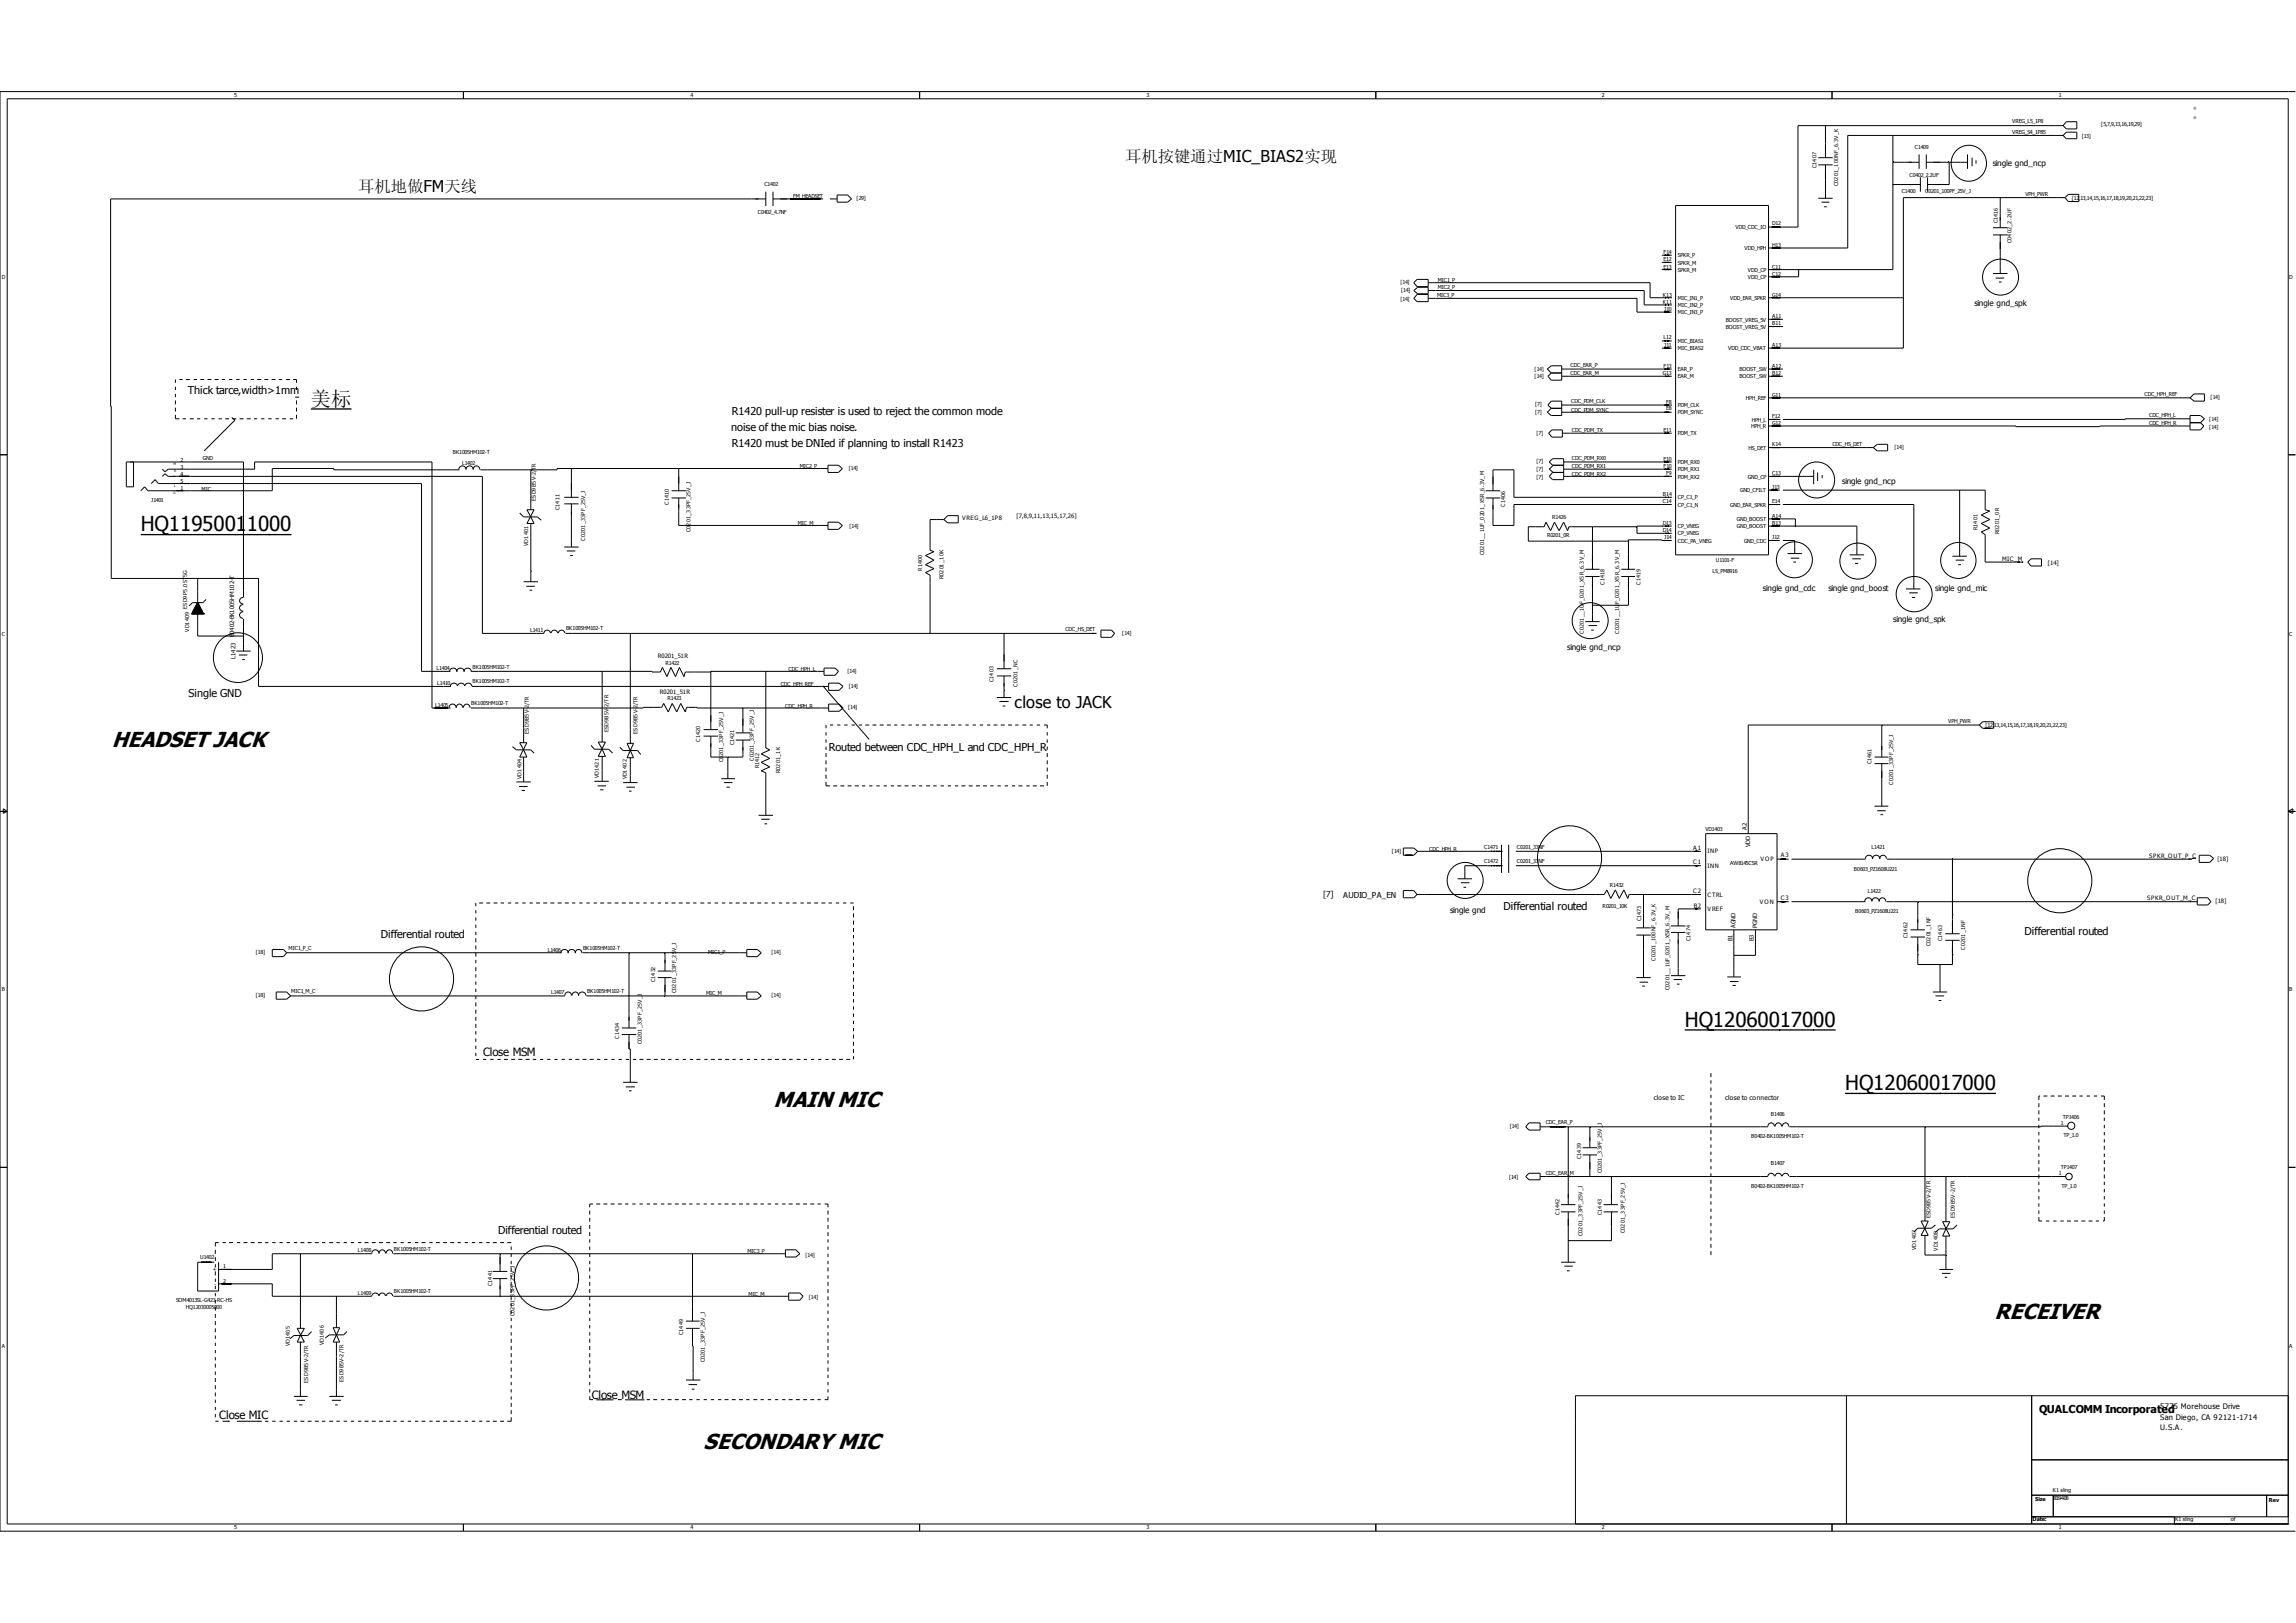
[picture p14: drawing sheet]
<svg xmlns="http://www.w3.org/2000/svg" width="297mm" height="210mm" viewBox="0 0 297 210" stroke-linecap="round" stroke-linejoin="round" font-family="sans-serif">
<defs><g id="words">
<g font-size="2.8">
<text x="14.5" y="96.7">HEADSET JACK</text>
<text x="100.1" y="143.3">MAIN MIC</text>
<text x="258" y="170.7">RECEIVER</text>
<text x="91" y="187.5">SECONDARY MIC</text>
</g>
<g font-size="2.7">
<text x="18.2" y="68.7">HQ11950011000</text>
<text x="217.9" y="132.8">HQ12060017000</text>
<text x="238.7" y="141.1">HQ12060017000</text>
</g>
<text font-size="2.6" x="40.2" y="52.5">美标</text>
<text font-size="2.5" fill="#666" x="283.3" y="15.3">：</text>
<g font-size="2.1">
<text x="145.5" y="20.9">耳机按键通过MIC_BIAS2实现</text>
<text x="46.3" y="24.8">耳机地做FM天线</text>
<text x="131.2" y="91.6">close to JACK</text>
</g>
<g font-size="1.5">
<text x="62.5" y="136.6">Close MSM</text>
<text x="28.4" y="183.6">Close MIC</text>
<text x="76.5" y="181">Close MSM</text>
</g>
<g font-size="1.4">
<text x="24.3" y="51">Thick tarce,width&gt;1mm</text>
<text x="94.7" y="53.7">R1420 pull-up resister is used to reject the common mode</text>
<text x="94.6" y="55.8">noise of the mic bias noise.</text>
<text x="94.7" y="57.9">R1420 must be DNIed if planning to install R1423</text>
<text x="24.4" y="90.2">Single GND</text>
<text x="107.2" y="97.2">Routed between CDC_HPH_L and CDC_HPH_R</text>
<text x="194.5" y="117.8">Differential routed</text>
<text x="49.3" y="121.3">Differential routed</text>
<text x="261.9" y="121">Differential routed</text>
<text x="64.4" y="159.7">Differential routed</text>
<text x="263.8" y="182.8">QUALCOMM Incorporated</text>
</g>
<g font-size="1.1">
<text x="257.8" y="21.5">single gnd_ncp</text>
<text x="255.4" y="39.6">single gnd_spk</text>
<text x="238.3" y="62.6">single gnd_ncp</text>
<text x="228" y="76.5">single gnd_cdc</text>
<text x="236.5" y="76.4">single gnd_boost</text>
<text x="250.3" y="76.5">single gnd_mic</text>
<text x="244.9" y="80.5">single gnd_spk</text>
<text x="202.7" y="84.1">single gnd_ncp</text>
<text x="171.1" y="116.1">[7]</text>
<text x="173.8" y="116.2">AUDIO_PA_EN</text>
<text x="187.6" y="118.2">single gnd</text>
</g>
<g font-size="1">
<text x="279.4" y="182.4">5775 Morehouse Drive</text>
<text x="279.4" y="183.7">San Diego, CA 92121-1714</text>
<text x="279.4" y="185.1">U.S.A.</text>
</g>
<g font-size=".8">
<text x="124.4" y="67.2">VREG_L6_1P8</text>
<text x="131.5" y="67">[7,8,9,11,13,15,17,26]</text>
<text x="259" y="72.6">MIC_M</text>
<text x="264.9" y="73.1">[14]</text>
<text x="30.3" y="82.5" transform="rotate(-90 30.3 82.5)">B0402-BK1005HM102-T</text>
<text x="30.5" y="85.3" transform="rotate(-90 30.5 85.3)">L1423</text>
<text x="85.1" y="85.1">R0201_51R</text>
<text x="85.3" y="89.8">R0201_51R</text>
<text x="226" y="107.4" transform="rotate(-90 226 107.4)">A2</text>
<text x="219" y="110">A1</text>
<text x="219" y="111.9">C1</text>
<text x="220.9" y="110.4">INP</text>
<text x="220.9" y="112.3">INN</text>
<text x="226.4" y="109.7" transform="rotate(-90 226.4 109.7)">VDD</text>
<text x="227.7" y="111.4">VO P</text>
<text x="230.4" y="110.9">A3</text>
<text x="278" y="111">SPKR_O UT_P_C</text>
<text x="286.8" y="111.4">[18]</text>
<text x="219" y="115.6">C2</text>
<text x="219.1" y="117.4">B2</text>
<text x="220.9" y="117.9">VREF</text>
<text x="220.9" y="116">CTRL</text>
<text x="227.6" y="116.9">VON</text>
<text x="230.4" y="116.5">C3</text>
<text x="277.8" y="116.5">SPKR_O UT_M_C</text>
<text x="286.6" y="116.8">[18]</text>
<text x="224.1" y="121.8" transform="rotate(-90 224.1 121.8)">B1</text>
<text x="224.5" y="120.1" transform="rotate(-90 224.5 120.1)">AGND</text>
<text x="226.9" y="121.8" transform="rotate(-90 226.9 121.8)">B3</text>
<text x="227.3" y="120.1" transform="rotate(-90 227.3 120.1)">PGND</text>
<text x="214" y="142.3">close to IC</text>
<text x="223.2" y="142.3">close to connector</text>
</g>
<g font-size=".7">
<text x="30.3" y="12.6">5</text>
<text x="89.3" y="12.6">4</text>
<text x="148.3" y="12.6">3</text>
<text x="207.2" y="12.6">2</text>
<text x="260.3" y="16">VREG_L5_1P8</text>
<text x="260.3" y="17.3">VREG_S4_1P85</text>
<text x="266.3" y="12.6">1</text>
<text x="269.3" y="17.8">[13]</text>
<text x="271.8" y="16.3">[5,7,9,13,16,19,29]</text>
<text x="235" y="21.7" transform="rotate(-90 235 21.7)">C1407</text>
<text x="247" y="22.9">C0402_2.2UF</text>
<text x="247.7" y="19.3">C1409</text>
<text x="98" y="27.7">C0402_4.7NF</text>
<text x="98.9" y="24.1">C1402</text>
<text x="102.6" y="25.6">FM_HEADSET</text>
<text x="110.8" y="25.9">[29]</text>
<text x="224.5" y="29.7">VDD_CDC_IO</text>
<text x="229.2" y="29.2">D12</text>
<text x="237.8" y="24.1" transform="rotate(-90 237.8 24.1)">C0201_100NF_6.3V_K</text>
<text x="246" y="24.9">C1400</text>
<text x="249" y="24.9">C0201_100PF_25V_J</text>
<text x="258.4" y="28.9" transform="rotate(-90 258.4 28.9)">C1416</text>
<text x="262" y="25.3">VPH_PWR</text>
<text x="268" y="25.9">[12,13,14,15,16,17,18,19,20,21,22,23]</text>
<text x="215.2" y="32.9">F14</text>
<text x="215.2" y="33.8">E12</text>
<text x="215.2" y="34.7">E13</text>
<text x="217" y="33.3">SPKR_P</text>
<text x="217" y="34.2">SPKR_M</text>
<text x="217" y="35.2">SPKR_M</text>
<text x="225.7" y="32.4">VDD_HPH</text>
<text x="226.1" y="35.2">VDD_CP</text>
<text x="229.2" y="32">H13</text>
<text x="229.2" y="34.7">C11</text>
<text x="229.2" y="35.7">C12</text>
<text x="260.2" y="31.4" transform="rotate(-90 260.2 31.4)">C0402_2.2UF</text>
<text x=".3" y="36.1">D</text>
<text x="181.2" y="36.8">[14]</text>
<text x="181.2" y="38.9">[14]</text>
<text x="181.2" y="37.8">[14]</text>
<text x="185.9" y="38.5">MIC3_P</text>
<text x="186" y="36.4">MIC1_P</text>
<text x="186" y="37.5">MIC2_P</text>
<text x="215.1" y="38.4">K13</text>
<text x="215.1" y="39.3">K11</text>
<text x="215.3" y="40.2">J10</text>
<text x="217" y="38.8">MIC_IN1_P</text>
<text x="217" y="39.7">MIC_IN2_P</text>
<text x="217" y="40.7">MIC_IN3_P</text>
<text x="223.2" y="41.6">BOOST_VREG_5V</text>
<text x="223.8" y="38.8">VDD_EAR_SPKR</text>
<text x="226.1" y="36.1">VDD_CP</text>
<text x="229.2" y="38.4">G14</text>
<text x="229.2" y="41.2">A11</text>
<text x="296.1" y="36.1">D</text>
<text x="198.5" y="47.9">[14]</text>
<text x="203.2" y="47.5">CDC_EAR_P</text>
<text x="215.2" y="43.9">L12</text>
<text x="215.2" y="47.6">F13</text>
<text x="215.3" y="44.9">J11</text>
<text x="217" y="44.4">MIC_BIAS1</text>
<text x="217" y="45.3">MIC_BIAS2</text>
<text x="223.2" y="42.5">BOOST_VREG_5V</text>
<text x="223.6" y="45.3">VDD_CDC_VBAT</text>
<text x="229.2" y="42.1">B11</text>
<text x="229.2" y="44.9">A13</text>
<text x="229.2" y="47.6">A12</text>
<text x="198.5" y="49">[14]</text>
<text x="198.6" y="52.5">[7]</text>
<text x="198.6" y="53.6">[7]</text>
<text x="203.2" y="48.5">CDC_EAR_M</text>
<text x="203.2" y="52.2">CDC_PDM_CLK</text>
<text x="203.2" y="53.3">CDC_PDM_SYNC</text>
<text x="215.1" y="48.5">G13</text>
<text x="215.5" y="52.3">F8</text>
<text x="215.5" y="53.1">E8</text>
<text x="217" y="48">EAR_P</text>
<text x="217" y="49">EAR_M</text>
<text x="217" y="52.7">PDM_CLK</text>
<text x="217" y="53.6">PDM_SYNC</text>
<text x="225" y="48">BOOST_SW</text>
<text x="225" y="49">BOOST_SW</text>
<text x="225.9" y="51.8">HPH_REF</text>
<text x="229.2" y="48.5">B12</text>
<text x="229.2" y="51.3">G11</text>
<text x="277.4" y="51.3">CDC_HPH_REF</text>
<text x="278" y="54">CDC_HPH_L</text>
<text x="286" y="51.7">[14]</text>
<text x="23.4" y="59.7">2</text>
<text x="26.2" y="59.5">GND</text>
<text x="58.6" y="58.8">BK1005HM102-T</text>
<text x="198.8" y="56.3">[7]</text>
<text x="198.8" y="59.9">[7]</text>
<text x="203.3" y="55.9">CDC_PDM_TX</text>
<text x="203.3" y="59.5">CDC_PDM_RX0</text>
<text x="215.2" y="55.9">E11</text>
<text x="215.2" y="59.6">E10</text>
<text x="217" y="56.3">PDM_TX</text>
<text x="226.2" y="58.2">HS_DET</text>
<text x="226.5" y="55.4">HPH_R</text>
<text x="226.6" y="54.6">HPH_L</text>
<text x="229.2" y="54">F12</text>
<text x="229.2" y="55">G12</text>
<text x="229.2" y="57.8">K14</text>
<text x="237" y="57.8">CDC_HS_DET</text>
<text x="245.1" y="58.1">[14]</text>
<text x="278" y="55">CDC_HPH_R</text>
<text x="285.8" y="54.5">[14]</text>
<text x="285.8" y="55.5">[14]</text>
<text x="19.6" y="65">J1401</text>
<text x="23.4" y="60.6">3</text>
<text x="23.4" y="61.6">4</text>
<text x="23.4" y="62.5">5</text>
<text x="23.4" y="63.4">1</text>
<text x="26.1" y="63.5">MIC</text>
<text x="59.8" y="60.1">L1402</text>
<text x="69.3" y="64.8" transform="rotate(-90 69.3 64.8)">ESD9B5V-2/TR</text>
<text x="72.4" y="66" transform="rotate(-90 72.4 66)">C1411</text>
<text x="86.5" y="65.3" transform="rotate(-90 86.5 65.3)">C1410</text>
<text x="103.4" y="60.6">MIC2_P</text>
<text x="109.8" y="60.8">[14]</text>
<text x="194.7" y="65.6" transform="rotate(-90 194.7 65.6)">C1406</text>
<text x="198.8" y="60.9">[7]</text>
<text x="198.8" y="61.9">[7]</text>
<text x="203.3" y="60.6">CDC_PDM_RX1</text>
<text x="203.3" y="61.6">CDC_PDM_RX2</text>
<text x="215.1" y="64.2">B14</text>
<text x="215.1" y="65.1">C14</text>
<text x="215.2" y="60.6">F10</text>
<text x="215.5" y="61.4">F9</text>
<text x="217" y="60.1">PDM_RX0</text>
<text x="217" y="61">PDM_RX1</text>
<text x="217" y="61.9">PDM_RX2</text>
<text x="217" y="64.6">CP_C1_P</text>
<text x="217" y="65.6">CP_C1_N</text>
<text x="223.8" y="65.6">GND_EAR_SPKR</text>
<text x="225.1" y="63.7">GND_CFILT</text>
<text x="226.1" y="61.9">GND_CP</text>
<text x="229.2" y="61.4">C13</text>
<text x="229.2" y="63.3">J13</text>
<text x="229.2" y="65.1">E14</text>
<text x="68.3" y="70.6" transform="rotate(-90 68.3 70.6)">VD1401</text>
<text x="75.7" y="70" transform="rotate(-90 75.7 70)">C0201_33PF_25V_J</text>
<text x="89.3" y="68.9" transform="rotate(-90 89.3 68.9)">C0201_33PF_25V_J</text>
<text x="103.2" y="67.9">MIC_M</text>
<text x="109.9" y="68.3">[14]</text>
<text x="192" y="71.8" transform="rotate(-90 192 71.8)">C0201__1UF_0201_X5R_6.3V_M</text>
<text x="200.1" y="69.5">R0201_0R</text>
<text x="200.8" y="67.2">R1426</text>
<text x="215.1" y="67.9">D13</text>
<text x="215.1" y="68.9">D14</text>
<text x="215.3" y="69.8">J14</text>
<text x="217" y="68.4">CP_VNEG</text>
<text x="217" y="69.3">CP_VNEG</text>
<text x="217" y="70.2">CDC_PA_VNEG</text>
<text x="224.7" y="67.4">GND_BOOST</text>
<text x="224.7" y="68.4">GND_BOOST</text>
<text x="225.6" y="70.2">GND_CDC</text>
<text x="229.2" y="67">A14</text>
<text x="229.2" y="67.9">B13</text>
<text x="229.2" y="69.8">J12</text>
<text x="255.8" y="68.6" transform="rotate(-90 255.8 68.6)">R1401</text>
<text x="258.6" y="69.1" transform="rotate(-90 258.6 69.1)">R0201_0R</text>
<text x="119.3" y="73.9" transform="rotate(-90 119.3 73.9)">R1400</text>
<text x="122.1" y="75" transform="rotate(-90 122.1 75)">R0201_10K</text>
<text x="207.6" y="75.6" transform="rotate(-90 207.6 75.6)">C1418</text>
<text x="212.2" y="75.6" transform="rotate(-90 212.2 75.6)">C1419</text>
<text x="221.5" y="74.1">LS_PM8916</text>
<text x="222" y="72.7">U1101-F</text>
<text x=".3" y="82.2">C</text>
<text x="24.2" y="78.8" transform="rotate(-90 24.2 78.8)">ESD9P5.0ST5G</text>
<text x="24.5" y="81.7" transform="rotate(-90 24.5 81.7)">VD1409</text>
<text x="68.6" y="81.8">L1411</text>
<text x="73.2" y="81.6">BK1005HM102-T</text>
<text x="137.8" y="81.6">CDC_HS_DET</text>
<text x="145.2" y="82.1">[14]</text>
<text x="204.9" y="82" transform="rotate(-90 204.9 82)">C0201__1UF_0201_X5R_6.3V_M</text>
<text x="209.4" y="82" transform="rotate(-90 209.4 82)">C0201__1UF_0201_X5R_6.3V_M</text>
<text x="296.1" y="82.2">C</text>
<text x="56.5" y="86.7">L1404</text>
<text x="56.5" y="88.7">L1410</text>
<text x="61.1" y="86.6">BK1005HM102-T</text>
<text x="61.1" y="88.4">BK1005HM102-T</text>
<text x="86.1" y="86">R1422</text>
<text x="101" y="88.8">CDC_HPH_REF</text>
<text x="102" y="86.8">CDC_HPH_L</text>
<text x="109.6" y="87.1">[14]</text>
<text x="109.8" y="89">[14]</text>
<text x="128.5" y="88.2" transform="rotate(-90 128.5 88.2)">C1403</text>
<text x="131.6" y="88.8" transform="rotate(-90 131.6 88.8)">C0201_NC</text>
<text x="56.3" y="91.5">L1405</text>
<text x="60.9" y="91.2">BK1005HM102-T</text>
<text x="68.4" y="94.9" transform="rotate(-90 68.4 94.9)">ESD9B5V-2/TR</text>
<text x="78.7" y="94.8" transform="rotate(-90 78.7 94.8)">ESD9B5V-2/TR</text>
<text x="82.5" y="94.9" transform="rotate(-90 82.5 94.9)">ESD9B5V-2/TR</text>
<text x="86.3" y="90.6">R1423</text>
<text x="90.6" y="95.9" transform="rotate(-90 90.6 95.9)">C1420</text>
<text x="101.6" y="91.5">CDC_HPH_R</text>
<text x="109.7" y="91.7">[14]</text>
<text x="252" y="93.5">VPH_PWR</text>
<text x="256.8" y="94.1">[12,13,14,15,16,17,18,19,20,21,22,23]</text>
<text x="67.5" y="100.8" transform="rotate(-90 67.5 100.8)">VD1404</text>
<text x="77.5" y="100.7" transform="rotate(-90 77.5 100.7)">VD1421</text>
<text x="81.1" y="100.9" transform="rotate(-90 81.1 100.9)">VD1402</text>
<text x="93.5" y="98.7" transform="rotate(-90 93.5 98.7)">C0201_33PF_25V_J</text>
<text x="95" y="96.5" transform="rotate(-90 95 96.5)">C1421</text>
<text x="97.5" y="98.4" transform="rotate(-90 97.5 98.4)">C0201_33PF_25V_J</text>
<text x="98.2" y="99.4" transform="rotate(-90 98.2 99.4)">R1412</text>
<text x="100.9" y="100" transform="rotate(-90 100.9 100)">R0201_1K</text>
<text x="242.1" y="98.9" transform="rotate(-90 242.1 98.9)">C1461</text>
<text x="244.9" y="101.5" transform="rotate(-90 244.9 101.5)">C0201_33PF_25V_J</text>
<text x="220.6" y="107.5">VD1403</text>
<text x="180.1" y="110.3">[14]</text>
<text x="184.9" y="110.2">CDC_HPH_R</text>
<text x="192" y="109.9">C1471</text>
<text x="192" y="111.7">C1472</text>
<text x="196.2" y="109.8">C0201_33NF</text>
<text x="196.2" y="111.7">C0201_33NF</text>
<text x="223.8" y="111.9">AW8145CSR</text>
<text x="239.8" y="112.7">B0603_PZ1608U221</text>
<text x="242.1" y="109.8">L1421</text>
<text x="207.3" y="117.5">R0201_10K</text>
<text x="208.2" y="114.8">R1432</text>
<text x="212.3" y="119.2" transform="rotate(-90 212.3 119.2)">C1473</text>
<text x="240" y="118.1">B0603_PZ1608U221</text>
<text x="241.6" y="115.5">L1422</text>
<text x="33.1" y="123.5">[18]</text>
<text x="37.3" y="123">MIC1_P_C</text>
<text x="70.9" y="123.1">L1406</text>
<text x="75.4" y="122.9">BK1005HM102-T</text>
<text x="91.6" y="123.4">MIC1_P</text>
<text x="99.8" y="123.5">[14]</text>
<text x="214.2" y="124.3" transform="rotate(-90 214.2 124.3)">C0201_100NF_6.3V_K</text>
<text x="218.7" y="121.8" transform="rotate(-90 218.7 121.8)">C1474</text>
<text x="246.8" y="121.3" transform="rotate(-90 246.8 121.3)">C1462</text>
<text x="249.7" y="122.4" transform="rotate(-90 249.7 122.4)">C0201_1NF</text>
<text x="251.2" y="121.8" transform="rotate(-90 251.2 121.8)">C1463</text>
<text x="254.2" y="122.9" transform="rotate(-90 254.2 122.9)">C0201_1NF</text>
<text x=".3" y="128.3">B</text>
<text x="33.1" y="129">[18]</text>
<text x="37.7" y="128.5">MIC1_M_C</text>
<text x="71.3" y="128.6">L1407</text>
<text x="75.9" y="128.5">BK1005HM102-T</text>
<text x="84.7" y="127.1" transform="rotate(-90 84.7 127.1)">C1432</text>
<text x="87.4" y="128.5" transform="rotate(-90 87.4 128.5)">C0201_33PF_25V_J</text>
<text x="91.3" y="128.7">MIC_M</text>
<text x="99.8" y="129">[14]</text>
<text x="215.9" y="128.1" transform="rotate(-90 215.9 128.1)">C0201__1UF_0201_X5R_6.3V_M</text>
<text x="296.1" y="128.3">B</text>
<text x="80.1" y="134.4" transform="rotate(-90 80.1 134.4)">C1434</text>
<text x="83" y="135.1" transform="rotate(-90 83 135.1)">C0201_33PF_25V_J</text>
<text x="195.3" y="146">[14]</text>
<text x="199.9" y="145.5">CDC_EAR_P</text>
<text x="204.5" y="150" transform="rotate(-90 204.5 150)">C1439</text>
<text x="226.5" y="147.2">B0402-BK1005HM102-T</text>
<text x="229.1" y="144.4">B1406</text>
<text x="266.6" y="145.6">1</text>
<text x="266.8" y="144.8">TP1406</text>
<text x="266.9" y="147.2">TP_1.0</text>
<text x="195.2" y="152.5">[14]</text>
<text x="199.9" y="152.1">CDC_EAR_M</text>
<text x="207.2" y="151.8" transform="rotate(-90 207.2 151.8)">C0201_33PF_25V_J</text>
<text x="226.5" y="153.7">B0402-BK1005HM102-T</text>
<text x="229.1" y="150.8">B1407</text>
<text x="266.3" y="152.1">1</text>
<text x="266.6" y="151.3">TP1407</text>
<text x="266.7" y="153.7">TP_1.0</text>
<text x="46.3" y="162">L1408</text>
<text x="51" y="161.8">BK1005HM102-T</text>
<text x="201.7" y="157.2" transform="rotate(-90 201.7 157.2)">C1442</text>
<text x="204.7" y="159.9" transform="rotate(-90 204.7 159.9)">C0201_33PF_25V_J</text>
<text x="207.2" y="157.2" transform="rotate(-90 207.2 157.2)">C1443</text>
<text x="210.2" y="159.5" transform="rotate(-90 210.2 159.5)">C0201_33PF_25V_J</text>
<text x="247.9" y="161.7" transform="rotate(-90 247.9 161.7)">VD1407</text>
<text x="249.7" y="157.7" transform="rotate(-90 249.7 157.7)">ESD9B5V-2/TR</text>
<text x="250.7" y="161.8" transform="rotate(-90 250.7 161.8)">VD1408</text>
<text x="252.9" y="157.6" transform="rotate(-90 252.9 157.6)">ESD9B5V-2/TR</text>
<text x="25.9" y="162.9">U1402</text>
<text x="27.5" y="164.5">+</text>
<text x="27.8" y="166.4">-</text>
<text x="28.9" y="164.1">1</text>
<text x="28.9" y="166">2</text>
<text x="46.3" y="167.6">L1409</text>
<text x="51" y="167.3">BK1005HM102-T</text>
<text x="63.7" y="166.4" transform="rotate(-90 63.7 166.4)">C1441</text>
<text x="96.7" y="162.1">MIC3_P</text>
<text x="96.8" y="167.7">MIC_M</text>
<text x="104.2" y="162.7">[14]</text>
<text x="22.8" y="168.5">SOM4013SL-G423-RC-HS</text>
<text x="24" y="169.3">HQ12030005000</text>
<text x="66.5" y="170.3" transform="rotate(-90 66.5 170.3)">C0201_33PF_25V_J</text>
<text x="88.4" y="172.7" transform="rotate(-90 88.4 172.7)">C1449</text>
<text x="104.6" y="168.1">[14]</text>
<text x=".3" y="174.4">A</text>
<text x="37.5" y="174.2" transform="rotate(-90 37.5 174.2)">VD1405</text>
<text x="39.9" y="178.9" transform="rotate(-90 39.9 178.9)">ESD9B5V-2/TR</text>
<text x="41.9" y="174.1" transform="rotate(-90 41.9 174.1)">VD1406</text>
<text x="44.4" y="178.8" transform="rotate(-90 44.4 178.8)">ESD9B5V-2/TR</text>
<text x="91.2" y="176.3" transform="rotate(-90 91.2 176.3)">C0201_33PF_25V_J</text>
<text x="296.1" y="174.4">A</text>
<text x="30.3" y="197.9">5</text>
<text x="89.3" y="197.9">4</text>
<text x="148.3" y="197.9">3</text>
<text x="207.2" y="197.9">2</text>
<text x="262.9" y="196.9">Date:</text>
<text x="263.3" y="194.2">Size</text>
<text x="265.6" y="193">K1 sling</text>
<text x="265.6" y="194.1">2019-4-08</text>
<text x="266.3" y="197.9">1</text>
<text x="281.4" y="196.9">K1 sling</text>
<text x="288.6" y="196.9">of</text>
<text x="293.5" y="194.3">Rev</text>
</g>
<g font-size=".4">
<text x="22.4" y="60.2">M</text>
<text x="22.4" y="63.9">G</text>
<text x="22.5" y="61.1">R</text>
<text x="22.5" y="63">L</text>
</g>
<text font-size=".2" x="22.4" y="61.8">DET</text>
</g></defs>
<g fill="none" stroke="#000" stroke-width=".13">
<path d="M.9 12.8h295.1v184.4h-295.1zM59.9 11.9v.9M119 11.9v.9M178 11.9v.9M236.1 16.3v4.1M237 11.9v.9M244.9 17.5v17.4h-16.1M248.2 20v1.8M249.2 20v1.8M254.5 20v1.8M266.9 16.3h-34.3v13.1h-3.8M266.9 17.5h-27.9v14.6h-10.2"/>
<path d="M266.9 17.5l.4-.4h1.3v.8h-1.3zM267.3 15.7h1.3v1h-1.3l-.4-.4zM296.9 11.9h-296.9v186.2h296.9M99.1 25.7h-84.8l.1 49.1h19v14h24.9M99.1 24.8v1.9M100 25.7h6.5M100 24.8v1.9M107.4 25.7h.9M108.3 25.2h1.3l.6 .5-.6 .5h-1.3zM182.9 37.6l.5-.4h1.3v.8h-1.3zM183.3 36.2h1.4v.9h-1.4l-.4-.5zM183.3 38.1h1.4v.9h-1.4l-.4-.4z"/>
<path d="M184.7 36.6h28.7v1.9h2.9M184.7 37.6h28v1.9h3.6M184.7 38.6h27.1v1.8h4.4M215 33h1.2M215 34h1.2M215 34.9h1.2M216.7 26.6h12.1v45.2h-12.1zM228.8 38.5h17.4M232.7 34.9v.9h-3.9M235.2 20.4h1.9M235.2 21.3h1.9M235.2 25.7h1.9"/>
<path d="M235.6 26.2h1M236 26.8h.3M236.1 21.3v4.4M244.9 21h3.3M244.9 23.9h3.5M248.4 22.9v1.9M249.2 21h5.3M249.3 22.9v1.9M252.1 21v2.9h-2.8M255.1 20.4v1.1M255.6 20.7v.5M257.8 29.5h1.9"/>
<path d="M257.8 30.4h1.9M257.8 35.4h1.9M258.1 36h1.1M258.6 36.5h.3M258.7 25.6v3.9M258.7 30.4v5M267.1 25.6h-20.9v19.4h-17.4M267.1 25.6l.4-.5h1.4v1h-1.4zM0 58.8h.9M17.3 59.8v3.2h-1v-3.2h15.2v17.5M22.7 49.1v.4M22.7 50v.5"/>
<path d="M22.7 51v.4M22.7 51.8v.5M22.7 52.7v.6M22.7 53.7v.5h.5M23.2 49.1h.4M23.6 54.2h.4M24 49.1h.6M24.6 54.2h.5M25.1 49.1h.4M25.5 54.2h.4M25.9 49.1h.5M26.4 54.2h.4"/>
<path d="M26.8 49.1h.5M27.3 54.2h.5M27.8 49.1h.5M28.3 54.2h.4M28.7 49.1h.4M29.1 54.2h.5M29.6 49.1h.5M30 54l.4 .4-4 3.9M30.1 54.2h.5M30.6 49.1h.4M31 54.2h.5M31.5 49.1h.4"/>
<path d="M31.9 54.2h.5M32.4 49.1h.5M32.9 54.2h.4M33.3 49.1h.5M33.8 54.2h.4M34.2 49.1h.5M34.7 54.2h.4M35.1 49.1h.5M35.6 54.2h.5M36.1 49.1h.4M36.5 54.2h.5M37 49.1h.5"/>
<path d="M37.5 54.2h.4M37.9 49.1h.5v.4M38.2 51.4h.5M38.4 50v.5M38.4 51.8v.5M38.4 52.7v.6M38.4 53.7v.5M200.2 47.8l.5-.5h1.3v1.9h-1.3l-.5-.5 .5-.4zM200.7 51.9h1.3v1.9h-1.3l-.5-.5 .5-.5-.5-.4zM200.7 48.3h1.3M200.7 52.8h1.3M200.7 55.6h1.4v1h-1.4l-.4-.6z"/>
<path d="M202 47.8h14.2M202 48.7h14.2M202 52.4h14.3M202 53.3h14.2M202.1 56h14.1M202.3 59.8h13.9M215 44.1h1.2M215 45h1.2M228.8 41.3h1.8M228.8 42.2h1.8M228.8 47.8h1.8M228.8 48.7h1.8"/>
<path d="M228.8 51.5h54.5M228.8 54.3h1.5M228.8 55.1h32v.1l22.5-.1M228.8 57.9h13.5M232 54.3h.1M242.3 57.9l.5-.4h1.4v.8h-1.4zM283.3 54.2h-8.4v.1h-44.3M283.3 53.8h1.3l.6 .4-.6 .5 .5 .4-.5 .5h-1.3zM283.3 54.7h1.3M283.8 51h1.4v.9h-1.4l-.5-.4zM296 58.8h.9M19.6 62.6l.5-.5 .4 .5h34v24.3h3.8"/>
<path d="M21 60.7l.3 .3 .5-.3h11.1v-.9h23v31.8h2.4M21 61.6l.3-.3 .5 .3h40.6v20.4h8M25.6 74.8v3.2M25.6 79.4v2.9h5.9M26.7 77.6l-.5 .4h-1.3l-.4 .4M31.5 79.2a.43 .43 0 0 0-.5 .4 .43 .43 0 0 0 .5 .4M31.5 78.2a.43 .43 0 0 0-.5 .5 .43 .43 0 0 0 .5 .4M31.5 77.3a.43 .43 0 0 0-.5 .4 .43 .43 0 0 0 .5 .4M31.5 74.8h.1M59.4 60.7a.47 .47 0 0 1 .4-.4 .47 .47 0 0 1 .5 .4 .47 .47 0 0 1 .4-.4 .47 .47 0 0 1 .5 .4 .43 .43 0 0 1 .4-.4 .43 .43 0 0 1 .5 .4M59.4 60.8h-16.2v-.2h-8v2.9h-16.1l-.4-.5-.5 .5M67.2 66.4l.5 .5h1.8l.5 .4"/>
<path d="M67.7 75.3h1.9M68.1 75.9h1.1M68.2 66l.9 1.7h-.9l.9-1.7zM68.5 76.4h.3M68.7 73.9h.1M68.7 60.8v5.2M68.7 67.7v7.6M73 65.2h1.8M73 64.3h1.8M73 70.8h1.8M73.3 71.3h1.1M73.7 71.9h.4"/>
<path d="M73.9 60.6v3.7M73.9 65.2v5.6M86.9 64.4h1.8M86.9 63.5h1.8M87.8 60.6v2.9M87.8 64.4v3.6h19.3M107.1 60.2h1.4l.5 .4-.5 .5h-1.4zM107.1 67.6h1.4l.5 .4-.5 .5h-1.4zM107.1 60.6h-35v.2h-10M122.1 67.2h-1.8v4l.5 .2-1.1 .5 1.1 .6-1.1 .6 1.1 .5-1.1 .5 .6 .3v7.6M122.6 66.7h1.4v.9h-1.4l-.5-.4zM192.2 64.4h1.9"/>
<path d="M192.2 63.5h1.9M193.1 63.5v-2.7h2.7v3.5h20.5M193.1 64.4v3.6h2.7v-2.7h20.4M200.9 60.2l-.5 .5 .5 .4M202.3 60.7h13.9M202.3 61.6h14M202.3 60.2h-1.5l-.4-.4 .4-.4h1.5v2.7h-1.5l-.4-.5 .4-.5h1.5M205.1 74.6h1.8M205.1 73.7h1.8M206 68.2v5.5M206 74.6v5.8M209.7 74.6h1.8"/>
<path d="M209.7 73.7h1.8M210.7 74.6v3.7h-4.7M211.8 68.2h-8.9l-.1 .5-.5-1.1-.6 1.1-.6-1.1-.5 1.1-.6-1.1-.3 .6h-2v1.8h13M215 68.1h1.2M215 68.1h-3.2v.9h4.4M215 68.1h.1M216.2 69.9h-1.2v-.1h-4.3v3.9M228.8 61.6h5.8M228.8 63.4h1.4M228.8 65.3h1.5M228.8 67.1h3.4v1M228.8 68.1h11.4v3.7"/>
<path d="M228.8 69.9h1.4M230.6 63.4h26.2v2.6l.6 .1-1.1 .5 1.1 .6-1.1 .5 1.1 .6-1.1 .5 .5 .4v3.5h4.9h-.1M230.6 65.3h17v10.9M230.6 69.9h1.6v1.7M231.2 71.6h1.9M231.6 72.2h1.1M232 72.7h.3M232.2 61.6h.1M234.6 60.8v1.9M235.1 61.1v1.1M235.7 61.5v.4M239.3 71.8h1.8"/>
<path d="M239.6 72.3h1.1M239.9 72.9h.5M246.5 76.2h1.9M247 76.7h1.1M247.3 77.3h.4M252.6 72h1.8M253 72.5h1.1M253.3 73.1h.4M253.5 63.4v8.6M262.7 72.3h1.4v.9h-1.4l-.4-.5zM30.6 84.2h1.8M30.9 84.8h1.1"/>
<path d="M31.3 85.3h.4M31.5 80.1v4.1M58.1 91.6a.47 .47 0 0 1 .4-.5 .47 .47 0 0 1 .5 .5 .43 .43 0 0 1 .4-.5 .43 .43 0 0 1 .5 .5M58.2 86.9a.46 .46 0 0 1 .4-.5 .46 .46 0 0 1 .5 .5M58.3 88.8a.47 .47 0 0 1 .4-.4 .47 .47 0 0 1 .5 .4 .48 .48 0 0 1 .4-.4 .48 .48 0 0 1 .5 .4 .48 .48 0 0 1 .5-.4 .48 .48 0 0 1 .4 .4M59.1 86.9a.46 .46 0 0 1 .5-.5 .46 .46 0 0 1 .4 .5 .47 .47 0 0 1 .5-.5 .47 .47 0 0 1 .5 .5M59.9 91.6a.43 .43 0 0 1 .5-.5 .43 .43 0 0 1 .4 .5M60.9 91.6h22.3v-.1h2.4l.3-.5 .5 1.1 .6-1.1 .5 1.1 .6-1.1 .5 1.1 .2-.6h1.4v.1h17M61 86.9h23.3v.1h1.1l.3-.6 .6 1.1 .5-1.1 .6 1.1 .5-1.1 .6 1.1 .1-.5h3.3M61 88.8h46.2M66.3 96.6l.5 .4h1.9l.4 .5M67.2 96.1l1 1.9h-1l1-1.9z"/>
<path d="M67.7 91.6v4.5M67.7 98v3.2M70.4 81.9a.42 .42 0 0 1 .4-.4 .42 .42 0 0 1 .4 .4M71.3 81.9a.43 .43 0 0 1 .4-.4 .43 .43 0 0 1 .4 .4M73.1 81.9a.42 .42 0 0 0-.5-.4 .42 .42 0 0 0-.4 .4M73.2 82h68.6h-.1M76.5 96.4l.4 .5h1.8l.5 .6M77.4 96l.9 1.9h-.9l.9-1.9zM77.9 86.9v9.1M77.9 97.9v3.2M80.2 96.7l.4 .4h1.9l.4 .5M81.1 96.2l.9 1.8h-.9l.9-1.8z"/>
<path d="M81.5 82v14.2M81.5 98v3.3M91 95.2h1.9M91 94.4h1.9M91.9 95.2v2.8h4.2v-2.2M94.1 98v2.8M95.2 95.8h1.8M95.2 94.8h1.8M96.1 91.6v3.2M99.1 86.9v9.9l.5 .2-1.1 .5 1.1 .6-1.1 .5 1.1 .6-1.1 .5 .6 .3v5.5M106.4 88.7l6 7M106.6 86.9h-14.7v7.5"/>
<path d="M106.6 86.4h1.4l.5 .5-.5 .5h-1.4zM106.8 93.8v.4M106.8 94.7v.5M106.8 95.7v.4M106.8 96.6v.4M106.8 97.5v.5M106.8 98.4v.5M106.8 99.3v.5M107.2 88.4h1.3l.6 .4-.6 .5h-1.3zM107.2 91.1h1.3l.6 .5-.6 .4h-1.3zM107.4 93.8h.4M108.3 93.8h.4"/>
<path d="M109.2 93.8h.4M110.2 93.8h.4M111.1 93.8h.4M111.9 93.8h.5M112.9 93.8h.5M113.8 93.8h.5M114.7 93.8h.5M115.7 93.8h.4M116.6 93.8h.4M117.5 93.8h.4M118.4 93.8h.5M119.3 93.8h.5"/>
<path d="M120.3 93.8h.4M121.2 93.8h.5M122.1 93.8h.5M123 93.8h.5M124 93.8h.4M124.9 93.8h.4M125.8 93.8h.4M126.7 93.8h.5M127.7 93.8h.4M128.5 93.8h.5M128.9 87.5h1.9M128.9 86.5h1.9"/>
<path d="M128.9 90.3h1.9M129.3 90.8h1.2M129.5 93.8h.5M129.7 91.4h.3M129.9 89.3h.1M129.9 82v4.5M129.9 87.5v2.8M130.4 93.8h.5M131.3 93.8h.4M132.2 93.8h.6M133.2 93.8h.4M134.1 93.8h.4"/>
<path d="M135 93.8h.5v.4M135.5 94.7v.5M135.5 95.7v.4M135.5 96.6v.4M135.5 97.5v.5M135.5 98.4v.5M135.5 99.3v.5M142.4 81.5h1.4l.4 .5-.4 .5h-1.4zM205.1 80.4h1.8M205.5 80.9h1.1M205.8 81.5h.4M242.5 98h1.8"/>
<path d="M242.5 98.8h1.8M243.4 93.8v4.2M243.4 98.8v5.5M256 93.8h-29.9v14.1M256.5 93.4h1.4v.8h-1.4l-.5-.4zM0 105h.9M.4 104.6l.5 .4-.5 .2zM61.6 116.8v.5M61.6 117.8v.4M61.6 118.7v.4M61.6 119.6v.5M62 116.8h.5"/>
<path d="M62.9 116.8h.5M63.8 116.8h.5M64.8 116.8h.4M65.7 116.8h.4M66.6 116.8h.5M66.8 101.2h1.9M67.1 101.8h1.1M67.5 102.3h.4M67.6 116.8h.4M68.5 116.8h.4M69.3 116.8h.5M70.3 116.8h.5"/>
<path d="M71.2 116.8h.5M72.1 116.8h.5M73.1 116.8h.5M74 116.8h.4M74.9 116.8h.5M75.9 116.8h.4M76.8 116.8h.4M76.9 101.1h1.8M77.3 101.7h1.1M77.6 116.8h.5M77.6 102.2h.5M78.6 116.8h.5"/>
<path d="M79.5 116.8h.5M80.4 116.8h.5M80.6 101.3h1.9M81 101.9h1.1M81.4 116.8h.5M81.4 102.4h.3M82.3 116.8h.4M83.2 116.8h.5M84.2 116.8h.4M85.1 116.8h.4M86 116.8h.4M86.9 116.8h.5"/>
<path d="M87.8 116.8h.5M88.7 116.8h.5M89.7 116.8h.4M90.6 116.8h.5M91.5 116.8h.4M92.5 116.8h.4M93.3 100.8h1.8M93.4 116.8h.4M93.6 101.3h1.1M94 101.9h.4M94.3 116.8h.4M95.2 116.8h.5"/>
<path d="M96.1 116.8h.5M97 116.8h.5M98 116.8h.5M98.1 105.5h1.9M98.5 106h1.1M98.9 116.8h.4M98.9 106.6h.3M99.8 116.8h.4M100.8 116.8h.4M101.7 116.8h.4M102.5 116.8h.5M103.5 116.8h.5"/>
<path d="M104.4 116.8h.5M105.3 116.8h.5M106.3 116.8h.5M106.8 100.2v.6M106.8 101.2v.5h.6M107.2 116.8h.4M107.8 101.7h.5M108.1 116.8h.4M108.7 101.7h.5M109.1 116.8h.4M109.6 101.7h.6M110 116.8h.4"/>
<path d="M110.4 117.3v.5M110.4 118.2v.5M110.4 119.1v.5M110.6 101.7h.5M111.5 101.7h.4M112.4 101.7h.5M113.4 101.7h.4M114.3 101.7h.4M115.2 101.7h.5M116.1 101.7h.5M117 101.7h.5M117.9 101.7h.5"/>
<path d="M118.9 101.7h.4M119.8 101.7h.5M120.7 101.7h.5M121.7 101.7h.4M122.6 101.7h.4M123.5 101.7h.5M124.4 101.7h.5M125.3 101.7h.5M126.2 101.7h.5M127.2 101.7h.5M128.1 101.7h.4M129 101.7h.5"/>
<path d="M130 101.7h.4M130.9 101.7h.4M131.7 101.7h.5M132.8 101.7h.4M133.6 101.7h.5M134.5 101.7h.5M135.5 100.2v.6M135.5 101.2v.5M181.5 109.7h1.4l.5 .5-.5 .5h-1.4zM181.5 115.2h1.4l.4 .5-.4 .5h-1.4zM183.3 115.7h24.2l.4-.6 .5 1.1 .6-1.1 .5 1.1 .6-1.1 .5 1.1 .1-.5h9.3M183.4 110.2h11"/>
<path d="M188.6 113.7h1.8M189 114.2h1.1M189.3 114.8h.4M194.2 109.3v3.6M194.4 112h-4.9v1.7M195.2 109.3v3.6M196.1 110.2h23.9M196.1 112h23.9M204 115.7h.1M212.6 115.7v4.4M216.2 119.8h1.8M220 117.6h-2.9v2.2"/>
<path d="M220.6 107.9h9.3v12.4h-9.3zM229.9 111.2h1.5M229.9 116.7h1.5M231.7 111.2h9.6M231.7 116.7h9.6M241.2 116.6a.47 .47 0 0 1 .5-.4 .47 .47 0 0 1 .4 .4 .47 .47 0 0 1 .5-.4 .47 .47 0 0 1 .5 .4 .43 .43 0 0 1 .4-.4 .43 .43 0 0 1 .4 .4M241.3 111.1a.46 .46 0 0 1 .5-.4 .46 .46 0 0 1 .4 .4M242.5 104.3h1.8M242.8 104.9h1.1M243.2 105.4h.4M244 111.1a.43 .43 0 0 0-.4-.4 .43 .43 0 0 0-.4 .4 .46 .46 0 0 0-.5-.4 .46 .46 0 0 0-.5 .4M244 116.7h40.2"/>
<path d="M244.1 111.2h39.4M248.1 116.7v3.6M252.6 118.4h.1M252.6 111.2v9.6M283.3 116.7h.1M283.5 111.1h.6M283.5 111.1h.1M284.2 116.2h1.4l.4 .5-.4 .4h-1.4zM284.5 110.7h1.3l.5 .4-.5 .5h-1.3zM296 105h.9M296 105l.6-.4v.6zM35.2 122.9h1.5l.4 .4-.4 .5h-1.5z"/>
<path d="M35.7 128.4h1.4l.5 .5-.5 .4h-1.4zM37.1 123.3h35.5M37.6 128.9h35.5M61.6 120.6v.4M61.6 121.4v.5M61.6 122.3v.6M61.6 123.3v.5M61.6 124.2v.4M61.6 125.1v.5M61.6 126.1v.4M61.6 127v.4M61.6 127.9v.5"/>
<path d="M61.6 128.9v.4M61.6 129.7v.5M61.6 130.6v.5M61.6 131.6v.5M61.6 132.5v.5M61.6 133.4v.5M61.6 134.4v.4M61.6 135.3v.4M61.6 136.2v.5M61.6 137.1h.4M62.5 137.1h.4M63.4 137.1h.4"/>
<path d="M64.3 137.1h.5M65.2 137.1h.5M66.1 137.1h.5M67.1 137.1h.5M68 137.1h.5M68.9 137.1h.4M69.8 137.1h.5M70.8 137.1h.4M71.7 137.1h.4M72.6 123.3a.46 .46 0 0 1 .4-.4 .46 .46 0 0 1 .5 .4M72.6 137.1h.5M73.1 128.8a.42 .42 0 0 1 .4-.4 .42 .42 0 0 1 .4 .4"/>
<path d="M73.6 137.1h.4M74 128.8a.42 .42 0 0 1 .4-.4 .42 .42 0 0 1 .4 .4M74.4 137.1h.5M74.9 128.8a.46 .46 0 0 1 .4-.4 .46 .46 0 0 1 .5 .4M75.3 123.3a.43 .43 0 0 0-.5-.4 .43 .43 0 0 0-.4 .4 .46 .46 0 0 0-.4-.4 .46 .46 0 0 0-.5 .4M75.4 137.1h.5M75.4 123.3h21.2M75.9 128.9h20.7M76.3 137.1h.5M77.2 137.1h.4M78.1 137.1h.5M79.1 137.1h.4"/>
<path d="M80 137.1h.4M80.4 133h1.9M80.4 133.9h1.9M80.9 137.1h.5M81.4 123.3v9.7M81.4 133.9v1.8h.1v4.3M81.9 137.1h.4M82.7 137.1h.5M83.7 137.1h.5M84.6 137.1h.5M85.1 125.6h1.8M85.1 126.5h1.8"/>
<path d="M85.5 137.1h.5M86 123.3v2.3M86 126.5v2.4M86.4 137.1h.5M87.4 137.1h.4M88.3 137.1h.4M89.2 137.1h.5M90.1 137.1h.5M91.1 137.1h.4M91.9 137.1h.6M92.9 137.1h.5M93.8 137.1h.5"/>
<path d="M94.7 137.1h.5M95.7 137.1h.4M96.6 137.1h.4M96.6 128.4h1.4l.5 .5-.5 .4h-1.4zM96.6 122.9h1.4l.5 .4-.5 .5h-1.4zM97.5 137.1h.5M98.5 137.1h.4M99.3 137.1h.5M100.2 137.1h.6M101.2 137.1h.5M102.1 137.1h.4M103 137.1h.5"/>
<path d="M104 137.1h.4M104.9 137.1h.4M105.8 137.1h.5M106.8 137.1h.4M107.6 137.1h.5M108.5 137.1h.6M109.5 137.1h.5M110.4 120.1v.5M110.4 121v.4M110.4 121.9v.4M110.4 122.9v.4M110.4 123.8v.4"/>
<path d="M110.4 124.6v.5M110.4 125.6v.5M110.4 126.5v.5M110.4 127.4v.5M110.4 128.4v.5M110.4 129.3v.4M110.4 130.2v.4M110.4 131.1v.5M110.4 132.1v.4M110.4 133v.4M110.4 133.9v.5M110.4 134.8v.5"/>
<path d="M110.4 135.7v.5M110.4 136.7v.4M211.7 120.1h1.8M211.7 121h1.8M211.7 126.5h1.8M212.1 127.1h1.1M212.4 127.6h.4M212.6 121v5.5M216.2 120.6h1.8M216.2 126.2h1.8M216.5 126.7h1.1M216.9 127.3h.4"/>
<path d="M217.1 120.6v5.6M221.3 138.9v.5M221.3 139.8v.4M223.4 126.4h1.8M223.8 127h1.1M224.1 127.5h.4M224.3 120.3v6.1M227.1 120.3v3.3h-2.8M247.1 120.3h1.9M247.1 121.2h1.9M248.1 123.5h.1M248.1 121.2v3.6h4.5v-3.1"/>
<path d="M250 128.4h1.9M250.4 128.9h1.1M250.8 129.5h.3M251 124.8v3.6M251.6 120.8h1.9M251.6 121.7h1.9M252.6 123.5h.1M0 151h.9M76.3 156.6v.5M76.3 157.6v.5M76.3 158.5v.5M76.3 159.4v.5"/>
<path d="M76.7 155.8h-.4v.4M77.1 155.8h.5M78.1 155.8h.5M79 155.8h.5M79.9 155.8h.5M80.6 140h1.9M80.9 155.8h.4M80.9 140.6h1.2M81.4 141.1h.3M81.8 155.8h.4M82.7 155.8h.4M83.7 155.8h.4"/>
<path d="M84.5 155.8h.5M85.5 155.8h.4M86.4 155.8h.5M87.3 155.8h.5M88.2 155.8h.5M89.2 155.8h.4M90.1 155.8h.4M91 155.8h.4M91.9 155.8h.5M92.9 155.8h.4M93.7 155.8h.5M94.7 155.8h.5"/>
<path d="M95.6 155.8h.5M96.5 155.8h.4M97.5 155.8h.5M98.4 155.8h.4M99.3 155.8h.4M100.2 155.8h.5M101.2 155.8h.4M102 155.8h.5M103 155.8h.5M103.9 155.8h.5M104.8 155.8h.5M105.7 155.8h.5"/>
<path d="M106.7 155.8h.4v.4M107.1 156.6v.5M107.1 157.6v.5M107.1 158.5v.5M107.1 159.4v.5M197.4 152.2l.4-.4h1.4v.9h-1.4zM197.8 145.3h1.4v.9h-1.4l-.4-.4zM199.2 145.8h3.7M199.2 152.2h29.5M201.9 155.9h1.9M201.9 156.8h1.9M202.9 145.8h25.8"/>
<path d="M202.9 145.8v10.1M202.9 156.8v6.5M204.7 148.5h1.9M204.7 149.4h1.9M205.7 145.8v2.7M205.7 149.4v2.8M207.4 155.9h1.9M207.4 156.8h1.9M208.4 152.2v3.7M208.4 156.8v3.7h-5.5M221.3 140.7v.4M221.3 141.6v.5"/>
<path d="M221.3 142.6v.4M221.3 143.4v.5M221.3 144.4v.5M221.3 145.3v.5M221.3 146.2v.5M221.3 147.2v.4M221.3 148.1v.4M221.3 149v.4M221.3 149.9v.5M221.3 150.9v.4M221.3 151.8v.4M221.3 152.7v.5"/>
<path d="M221.3 153.6v.5M221.3 154.5v.5M221.3 155.4v.5M221.3 156.4v.4M221.3 157.3v.4M221.3 158.2v.5M221.3 159.2v.4M228.7 145.8a.43 .43 0 0 1 .4-.5 .43 .43 0 0 1 .4 .5M228.7 152.2a.42 .42 0 0 1 .4-.4 .42 .42 0 0 1 .4 .4M229.6 145.8a.43 .43 0 0 1 .4-.5 .43 .43 0 0 1 .5 .5M229.6 152.2a.43 .43 0 0 1 .4-.4 .43 .43 0 0 1 .5 .4M230.5 145.8a.43 .43 0 0 1 .5-.5 .43 .43 0 0 1 .4 .5"/>
<path d="M231.4 152.2a.42 .42 0 0 0-.4-.4 .42 .42 0 0 0-.5 .4M231.5 152.2h35.7M248.5 158h.9l-.9 1.9h.9zM249 145.8v12.2M249 159.9v2.5h2.7M250.4 158.5l-.5 .4h-1.8l-.5 .5M251.3 158.1l.9 1.8h-.9l.9-1.8zM251.7 152.2v5.9M251.7 159.9v4.4M253.2 158.5l-.6 .5h-1.7l-.5 .4M254.5 152.2h.1M263.7 142.7v.6"/>
<path d="M263.7 143.7v.5M263.7 144.6v.4M263.7 145.5v.5M263.7 146.5v.4M263.7 147.4v.4M263.7 148.3v.5M263.7 149.3v.4M263.7 150.1v.5M263.7 151v.6M263.7 152v.5M263.7 152.9v.4M263.7 153.8v.5"/>
<path d="M263.7 154.8v.4M263.7 155.7v.4M263.7 156.6v.5M263.7 157.5v.5h.5M263.9 141.8h-.2v.5M264.3 141.8h.5M264.7 158h.4M265.3 141.8h.5M265.6 158h.4M266.2 141.8h.5M266.5 158h.5M267.1 141.8h.5"/>
<path d="M267.4 158h.5M267.5 145.7h-3.5v.1h-32.5M268.1 141.8h.5M268.3 158h.5M269 141.8h.4M269.2 158h.5M269.9 141.8h.4M270.2 158h.5M270.8 141.8h.5M271.1 158h.4M271.8 141.8h.4v.5M272.2 157.5v.5h-.2"/>
<path d="M272.2 142.7v.6M272.2 143.7v.5M272.2 144.6v.4M272.2 145.5v.5M272.2 146.5v.4M272.2 147.4v.4M272.2 148.3v.5M272.2 149.3v.4M272.2 150.1v.5M272.2 151v.6M272.2 152v.5M272.2 152.9v.4"/>
<path d="M272.2 153.8v.5M272.2 154.8v.4M272.2 155.7v.4M272.2 156.6v.5M296 151h.9M27.7 163.3h-2.1v3.7h2.7v-3.7M27.9 161.7v.5M27.9 162.6v.6M27.9 163.6v.4M27.9 164.5v.5M27.9 165.4v.5M27.9 166.4v.4"/>
<path d="M27.9 167.3v.4M27.9 168.2v.5M27.9 169.1v.5M27.9 170v.5M27.9 170.9v.5M27.9 171.9v.5M27.9 172.8v.4M27.9 173.7v.5M27.9 174.7v.4M27.9 175.6v.4M27.9 176.4v.6M27.9 177.5v.4"/>
<path d="M27.9 178.3v.5M27.9 179.2v.5M28.3 166.1h6.9v1.6h12.9M28.3 160.8h-.4v.5M28.8 160.8h.4M29.6 160.8h.5M30.6 160.8h.5M31.5 160.8h.5M32.4 160.8h.5M33.4 160.8h.5M34.3 160.8h.4M35.2 160.8h.4"/>
<path d="M36.2 160.8h.4M37.1 160.8h.4M38 160.8h.4M38.4 171.9l1 1.8h-1l1-1.8zM38.9 160.8h.5M38.9 162.2v9.7M38.9 173.7v7M39.8 160.8h.5M40.3 172.3l-.5 .5h-1.8l-.5 .4M40.7 160.8h.5M41.7 160.8h.4M42.6 160.8h.5"/>
<path d="M43.1 171.8h.8l-.8 1.9h.8zM43.5 160.8h.4M43.5 167.7v4.1M43.5 173.7v7M44.4 160.8h.5M44.9 172.3l-.5 .4h-1.8l-.5 .4M45.4 160.8h.4M46.3 160.8h.4M47.2 160.8h.5M48.1 162.2a.47 .47 0 0 1 .5-.5 .47 .47 0 0 1 .4 .5 .43 .43 0 0 1 .4-.5 .43 .43 0 0 1 .5 .5M48.1 162.2h-12.9v2.1h-6.9M48.1 160.8h.5"/>
<path d="M48.1 167.7a.47 .47 0 0 1 .5-.4 .47 .47 0 0 1 .4 .4 .43 .43 0 0 1 .4-.4 .43 .43 0 0 1 .5 .4M49 160.8h.5M50 162.2a.43 .43 0 0 1 .4-.5 .43 .43 0 0 1 .4 .5M50 167.7a.43 .43 0 0 1 .4-.4 .43 .43 0 0 1 .4 .4M50 160.8h.5M50.9 160.8h.4M50.9 162.2h50.7M50.9 167.7h51.1M51.8 160.8h.4M52.7 160.8h.5M53.7 160.8h.4M54.5 160.8h.5"/>
<path d="M55.5 160.8h.5M56.4 160.8h.5M57.3 160.8h.5M58.3 160.8h.5M59.2 160.8h.4M60.1 160.8h.4M61 160.8h.5M62 160.8h.4M62.9 160.8h.4M63.8 160.8h.5M63.8 165.4h1.8M63.8 164.5h1.8"/>
<path d="M64.7 160.8h.5M64.7 162.2v2.3M64.7 165.4v2.3M65.6 160.8h.5M66.1 161.3v.4M66.1 162.2v.4M66.1 163.2v.4M66.1 164v.5M66.1 165v.4M66.1 165.9v.5M66.1 166.8v.5M66.1 167.7v.5"/>
<path d="M66.1 168.7v.4M66.1 169.6v.4M66.1 170.5v.4M66.1 171.4v.5M66.1 172.4v.4M66.1 173.2v.5M66.1 174.2v.5M66.1 175.1v.5M66.1 176v.4M66.1 177v.5M66.1 177.9v.4M66.1 178.8v.4"/>
<path d="M66.1 179.7v.5M76.3 160.4v.4M76.3 161.3v.4M76.3 162.2v.4M76.3 163.2v.4M76.3 164v.5M76.3 165v.4M76.3 165.9v.5M76.3 166.8v.5M76.3 167.7v.5M76.3 168.7v.4M76.3 169.6v.4"/>
<path d="M76.3 170.5v.4M76.3 171.4v.5M76.3 172.4v.4M76.3 173.2v.5M76.3 174.2v.5M76.3 175.1v.5M76.3 176v.4M76.3 177v.5M76.3 177.9v.4M76.3 178.8v.4M76.3 179.7v.5M88.7 171.9h1.8"/>
<path d="M88.7 170.9h1.8M88.7 178.6h1.9M89.1 179.2h1.1M89.5 179.7h.3M89.6 162.2v8.7M89.6 171.9l.1 6.7M101.6 161.7h1.4l.5 .5-.5 .4h-1.4zM102 167.3h1.5l.4 .4-.4 .5h-1.5zM107.1 160.4v.4M107.1 161.3v.4M107.1 162.2v.4M107.1 163.2v.4"/>
<path d="M107.1 164v.5M107.1 165v.4M107.1 165.9v.5M107.1 166.8v.5M107.1 167.7v.5M107.1 168.7v.4M107.1 169.6v.4M107.1 170.5v.4M107.1 171.4v.5M107.1 172.4v.4M107.1 173.2v.5M107.1 174.2v.5"/>
<path d="M107.1 175.1v.5M107.1 176v.4M107.1 177v.5M107.1 177.9v.4M107.1 178.8v.4M107.1 179.7v.5M201.9 163.3h1.9M202.4 163.8h1.1M202.7 164.4h.3M221.3 160.1v.4M221.3 161v.5M221.3 161.9v.5"/>
<path d="M250.9 164.3h1.7M251.2 164.8h1.1M251.5 165.3h.4M27.9 180.2v.5M27.9 181.1v.4M27.9 182v.5M27.9 183v.4M27.9 183.9h.4M28.8 183.9h.9h-.2M30.6 183.9h2.8M33.4 183.9h.5M34.3 183.9h.4"/>
<path d="M35.2 183.9h.4M36.2 183.9h.4M37.1 183.9h.4M38 183.9h.4M38 180.7h1.8M38.4 181.2h1.1M38.7 181.8h.4M38.9 183.9h.5M39.8 183.9h.5M40.7 183.9h.5M41.7 183.9h.4M42.6 183.9h.5"/>
<path d="M42.6 180.7h1.8M42.9 181.2h1.2M43.3 181.8h.4M43.5 183.9h.4M44.4 183.9h.5M45.4 183.9h.4M46.3 183.9h.4M47.2 183.9h.5M48.1 183.9h.5M49 183.9h.5M50 183.9h.5M50.9 183.9h.4"/>
<path d="M51.8 183.9h.4M52.7 183.9h.5M53.7 183.9h.4M54.5 183.9h.5M55.5 183.9h.5M56.4 183.9h.5M57.3 183.9h.5M58.3 183.9h.5M59.2 183.9h.4M59.9 197.2v.9M60.1 183.9h.4M61 183.9h.5"/>
<path d="M62 183.9h.4M62.9 183.9h.4M63.8 183.9h.5M64.7 183.9h.5M66.1 183.4v.5h-.5M66.1 180.7v.4M66.1 181.5v.5M66.1 182.5v.5M76.3 180.7v.4h.4M77.1 181.1h2.3M79.9 181.1h.5M80.9 181.1h2.5"/>
<path d="M83.7 181.1h.4M84.5 181.1h.5M85.5 181.1h.4M86.4 181.1h.5M87.3 181.1h.5M88.2 181.1h.5M89.2 181.1h.4M90.1 181.1h.4M91 181.1h.4M91.9 181.1h.5M92.9 181.1h.4M93.7 181.1h.5"/>
<path d="M94.7 181.1h.5M95.6 181.1h.5M96.5 181.1h.4M97.5 181.1h.5M98.4 181.1h.4M99.3 181.1h.4M100.2 181.1h.5M101.2 181.1h.4M102 181.1h.5M103 181.1h.5M103.9 181.1h.5M104.8 181.1h.5"/>
<path d="M105.7 181.1h.5M107.1 180.7v.4h-.4M119 197.2v.9M178 197.2v.9M237 197.2v.9M238.8 180.6v16.6M262.8 180.6v16.6M262.8 188.9h33.2M262.8 193.5h33.2M262.8 196.3h33.2M265.6 193.5v2.8M281.3 197.2h.1"/>
<path d="M281.3 196.3v.9M293.2 193.5v2.8M296 197.2h.1M296 180.6h-92.2v16.6"/>
<circle cx="254.7" cy="21.1" r="2.31"/>
<circle cx="258.8" cy="35.9" r="2.33"/>
<circle cx="232.1" cy="72.4" r="2.33"/>
<circle cx="235" cy="62.1" r="2.33"/>
<circle cx="240.3" cy="72.6" r="2.33"/>
<circle cx="247.6" cy="76.9" r="2.31"/>
<circle cx="253.3" cy="72.5" r="2.31"/>
<circle cx="30.8" cy="85.1" r="3.2"/>
<circle cx="205.7" cy="80.3" r="2.33"/>
<circle cx="189.5" cy="113.9" r="2.33"/>
<circle cx="203" cy="111" r="4.1"/>
<circle cx="266.4" cy="114" r="4.1"/>
<circle cx="54.5" cy="126.7" r="4.1"/>
<circle cx="267.6" cy="152.2" r=".42"/>
<circle cx="267.9" cy="145.7" r=".47"/>
<circle cx="70.7" cy="165.4" r="4.1"/>
</g>
<g fill="none" stroke="#000" stroke-width=".17">
<path d="M40.2 52.9h5.3M18.2 69.2h19.5M24.9 79.4h.1M25 79.2h1.2M25 79.1v.3M25.1 79.1h1M25.1 79h1M25.2 78.7h.7M25.2 78.6v.8M25.3 78.6h.5M25.3 78.5h.5M25.5 78.2h.2"/>
<path d="M25.5 78.1v1.3M25.6 78.1h.1M25.6 78l.7 1.4h-1.5zM25.7 78.1v1.3M25.7 78.3h-.3v1.1M25.7 78.4v1M25.9 78.7v.7M26 78.8h-.9v.6M26.1 78.9v.5M26.2 79.2v.2M26.3 79.4h.1M217.9 133.3h19.5"/>
<path d="M238.7 141.5h19.5"/>
</g>
<g fill="#000">
<path d="M236.1 16.3h.1zM244.9 17.5v.1zM232.7 34.9v.1zM244.9 20.9v.1zM244.9 23.8v.1zM246.2 38.5l.1 .1zM252.1 20.9v.1zM258.7 25.6l.1 .1zM25.6 74.8h.1zM31.5 74.8h.1zM68.7 60.8v.1zM73.9 60.6l.1 .1z"/>
<path d="M87.8 60.6l.1 .1zM206 78.3l.1 .1zM206 68.2h.1zM210.7 69.9v.1zM211.7 68.2h.1zM232.2 68.1l.1 .1zM253.5 63.4l.1 .1zM31.5 82.3l.1 .1zM67.6 91.6l.1 .1zM77.8 86.9l.1 .1zM81.5 82h.1zM91.9 86.9l.1 .1z"/>
<path d="M94.1 98h.1zM96 91.6l.1 .1zM99.1 86.9v.1zM120.2 82h.1zM129.9 82h.1zM243.4 93.8l.1 .1zM212.6 115.7l.1 .1zM248.1 116.7l.1 .1zM252.6 111.1v.1zM81.4 123.3v.1zM85.9 123.3l.1 .1zM85.9 128.9h.1z"/>
<path d="M224.3 123.6l.1 .1zM251 124.8v.1zM202.9 145.8v.1zM205.7 145.8v.1zM205.7 152.2v.1zM208.4 152.2v.1zM249 145.8l.1 .1zM251.7 152.2l.1 .1zM38.9 162.2v.1zM43.5 167.7l.1 .1zM64.7 162.2l.1 .1zM64.7 167.7l.1 .1z"/>
<path d="M89.6 162.2l.1 .1zM202.9 160.5v.1zM251.7 162.4l.1 .1z"/>
</g>
<use href="#words"/>
</svg>
